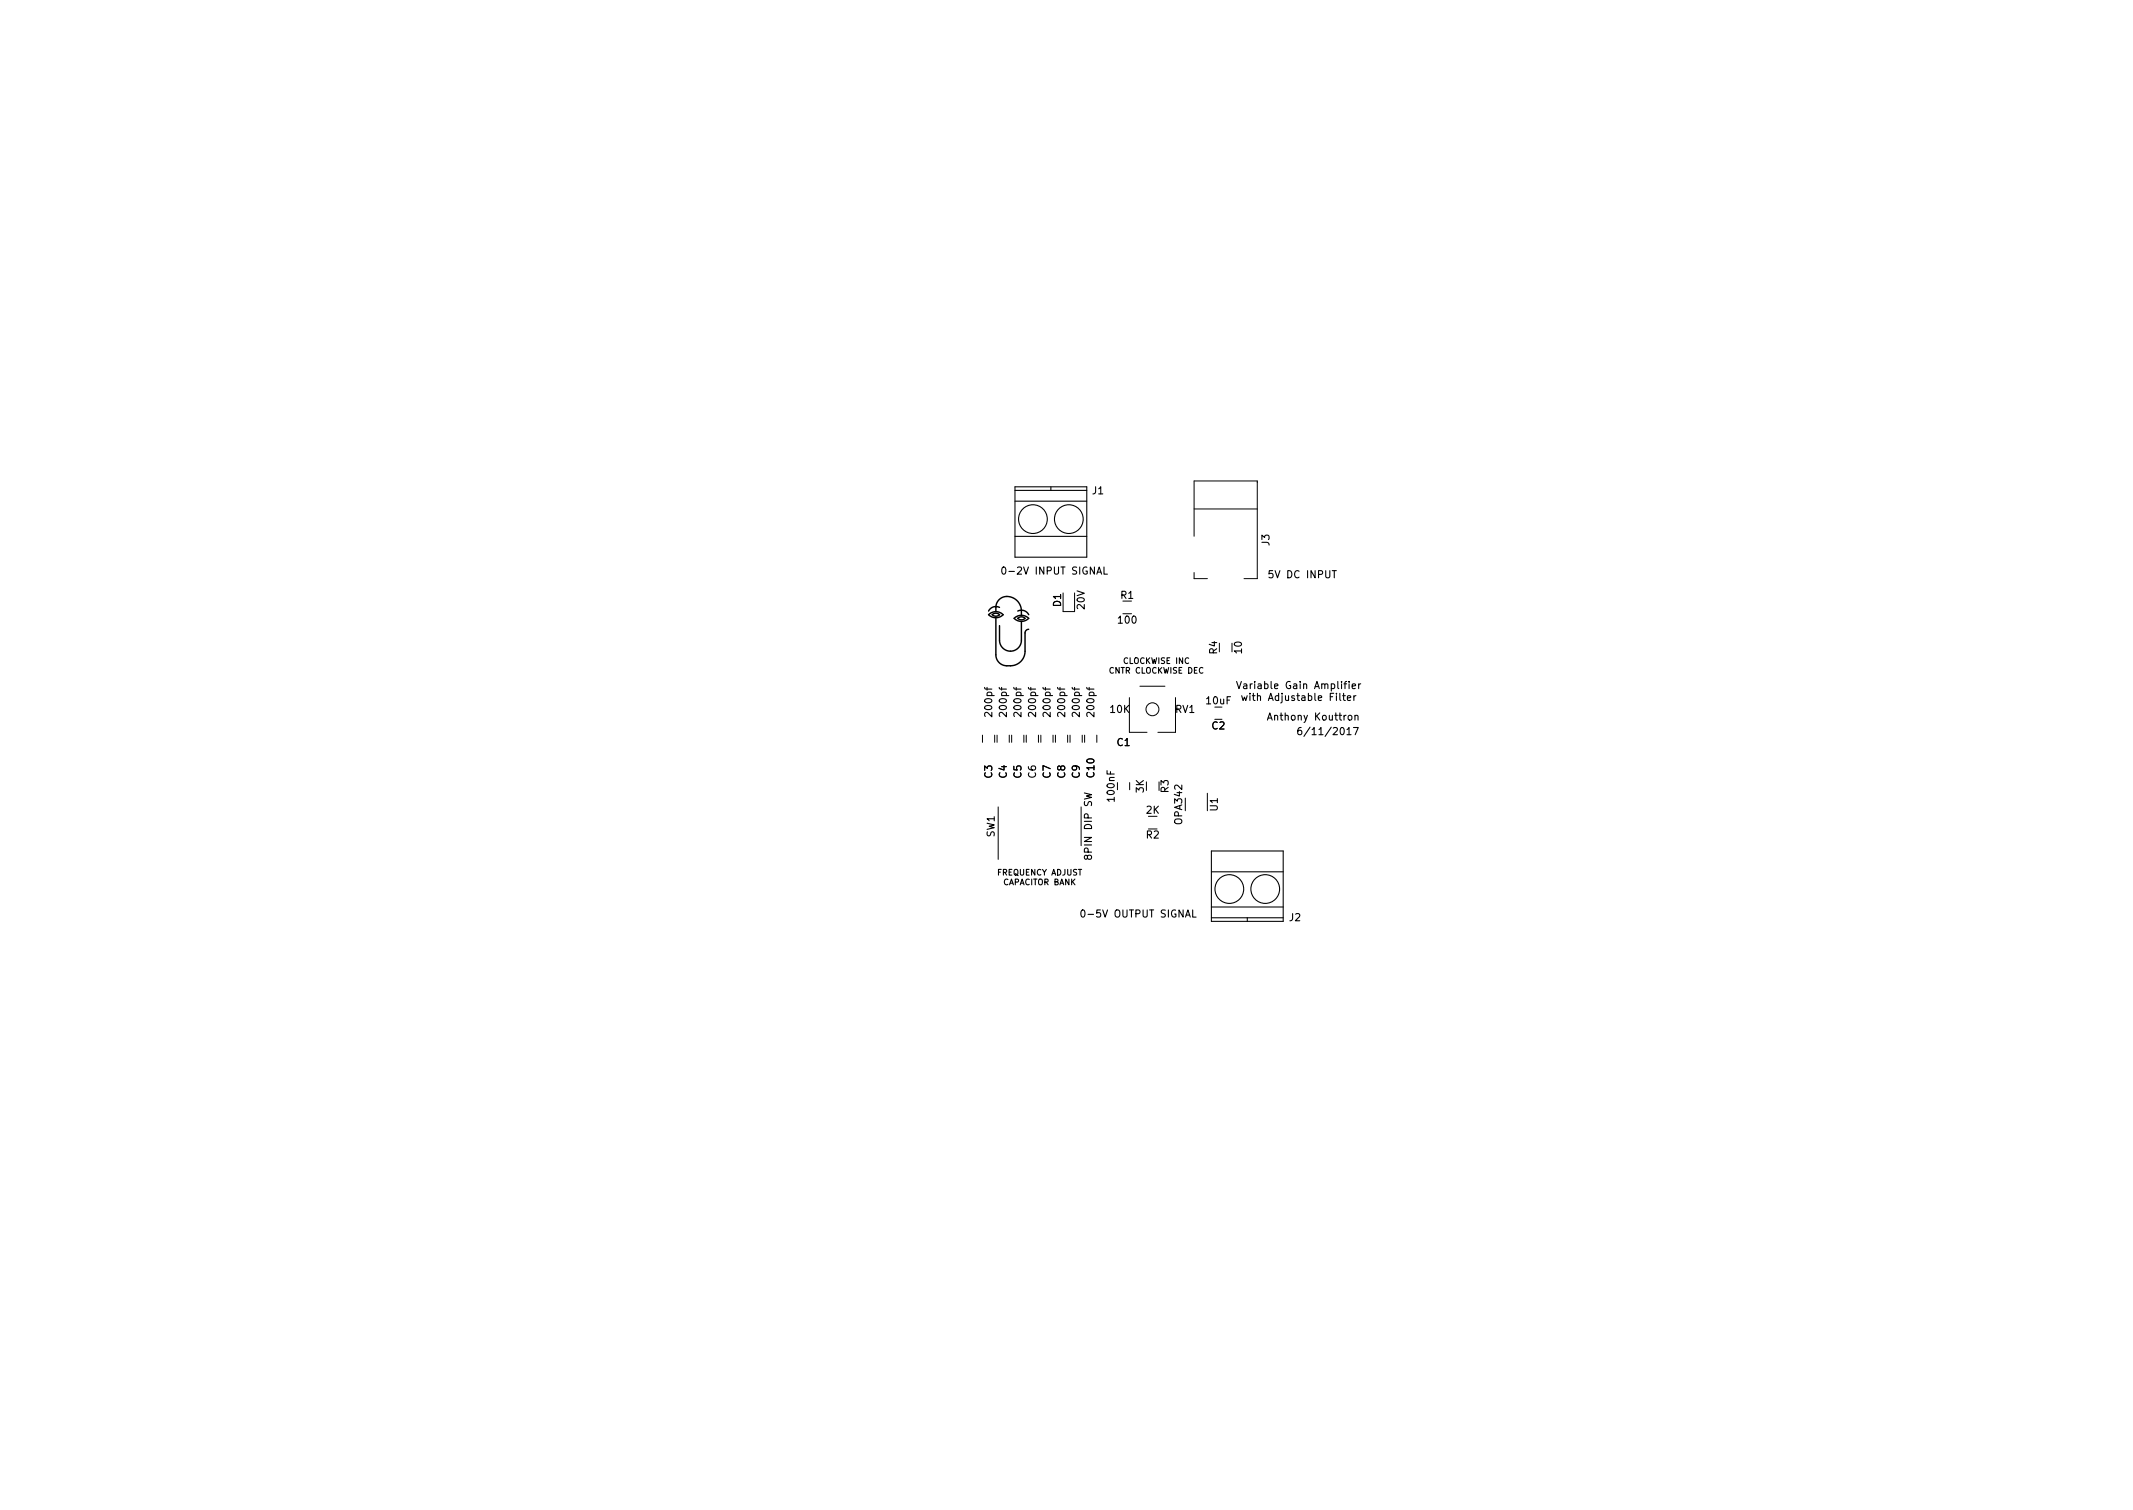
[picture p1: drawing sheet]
<svg xmlns="http://www.w3.org/2000/svg" width="297mm" height="210mm" viewBox="0 0 297 210" stroke-linecap="round" stroke-linejoin="round" font-family="sans-serif">
<defs><g id="words">
<g font-size="1.4">
<text x="152.1" y="68.8">J1</text>
<text x="176.8" y="76" transform="rotate(-90 176.8 76)">J3</text>
<text x="140.2" y="80">0-2V INPUT SIGNAL</text>
<text x="156.1" y="83.4">R1</text>
<text x="177" y="80.5">5V DC INPUT</text>
<text x="147.7" y="84.5" transform="rotate(-90 147.7 84.5)">D1</text>
<text x="151" y="84.8" transform="rotate(-90 151 84.8)">20V</text>
<text x="155.8" y="86.8">100</text>
<text x="169.5" y="91.1" transform="rotate(-90 169.5 91.1)">R4</text>
<text x="172.9" y="90.9" transform="rotate(-90 172.9 90.9)">10</text>
<text x="173.2" y="95.9">Variable Gain Amplifier</text>
<text x="138.2" y="99.6" transform="rotate(-90 138.2 99.6)">200pf</text>
<text x="140.2" y="99.6" transform="rotate(-90 140.2 99.6)">200pf</text>
<text x="142.2" y="99.6" transform="rotate(-90 142.2 99.6)">200pf</text>
<text x="144.3" y="99.6" transform="rotate(-90 144.3 99.6)">200pf</text>
<text x="146.3" y="99.6" transform="rotate(-90 146.3 99.6)">200pf</text>
<text x="148.3" y="99.6" transform="rotate(-90 148.3 99.6)">200pf</text>
<text x="150.4" y="99.6" transform="rotate(-90 150.4 99.6)">200pf</text>
<text x="152.4" y="99.6" transform="rotate(-90 152.4 99.6)">200pf</text>
<text x="154.7" y="99.3">10K</text>
<text x="163.7" y="99.3">RV1</text>
<text x="168" y="98.1">10uF</text>
<text x="168.8" y="101.6">C2</text>
<text x="173.8" y="97.6">with Adjustable Filter</text>
<text x="176.9" y="100.3">Anthony Kouttron</text>
<text x="155.6" y="103.9">C1</text>
<text x="181.8" y="102.3">6/11/2017</text>
<text x="138.2" y="108.3" transform="rotate(-90 138.2 108.3)">C3</text>
<text x="140.2" y="108.3" transform="rotate(-90 140.2 108.3)">C4</text>
<text x="142.2" y="108.3" transform="rotate(-90 142.2 108.3)">C5</text>
<text x="144.3" y="108.3" transform="rotate(-90 144.3 108.3)">C6</text>
<text x="146.3" y="108.3" transform="rotate(-90 146.3 108.3)">C7</text>
<text x="148.3" y="108.3" transform="rotate(-90 148.3 108.3)">C8</text>
<text x="150.4" y="108.3" transform="rotate(-90 150.4 108.3)">C9</text>
<text x="152.4" y="108.2" transform="rotate(-90 152.4 108.2)">C10</text>
<text x="155.2" y="111.5" transform="rotate(-90 155.2 111.5)">100nF</text>
<text x="159.3" y="110.4" transform="rotate(-90 159.3 110.4)">3K</text>
<text x="159.6" y="113.3">2K</text>
<text x="162.7" y="110.4" transform="rotate(-90 162.7 110.4)">R3</text>
<text x="169.6" y="112.9" transform="rotate(-90 169.6 112.9)">U1</text>
<text x="138.5" y="116.6" transform="rotate(-90 138.5 116.6)">SW1</text>
<text x="152.1" y="119.3" transform="rotate(-90 152.1 119.3)">8PIN DIP SW</text>
<text x="159.6" y="116.7">R2</text>
<text x="164.6" y="114.7" transform="rotate(-90 164.6 114.7)">OPA342</text>
<text x="151.1" y="127.7">0-5V OUTPUT SIGNAL</text>
<text x="179.6" y="128.3">J2</text>
</g>
<g font-size="1.1">
<text x="154.6" y="93.8">CNTR CLOCKWISE DEC</text>
<text x="156.5" y="92.4">CLOCKWISE INC</text>
<text x="138.9" y="121.9">FREQUENCY ADJUST</text>
<text x="139.7" y="123.2">CAPACITOR BANK</text>
</g>
</g></defs>
<path d="M137.7 85.6a1.44 1.44 0 0 1 2 0 1.44 1.44 0 0 1-2 0zM138.2 85.6a.62 .62 0 0 1 .9 0 .72 .72 0 0 1-.9 0zM138.7 86.1v5.1a1.52 1.52 0 0 0 1.5 1.5 2.2 2.2 0 0 0 2.2-.9l.3-1v-2.7a.51 .51 0 0 1 .6-.5M138.7 85.1v-.5a1.65 1.65 0 0 1 1.1-1.5 1.65 1.65 0 0 1 1.8 .5 2.26 2.26 0 0 1 .6 2M139.2 84.6a1.14 1.14 0 0 0-1.5 .5M141.2 86.1a1.44 1.44 0 0 1 2.1 0 1.44 1.44 0 0 1-2.1 0zM141.7 85.1a1.14 1.14 0 0 1 1.6 .5M141.7 86.1a.62 .62 0 0 1 1 0 .72 .72 0 0 1-1 0zM142.2 86.6v2.5a1.52 1.52 0 0 1-1.5 1.6 1.52 1.52 0 0 1-1.5-1.6v-2" fill="none" stroke="#000" stroke-width=".2"/>
<g fill="none" stroke="#000" stroke-width=".15">
<path d="M139.6 79l.1-.1a.53 .53 0 0 1 .4 .5 .53 .53 0 0 1-.4 .5h-.1l-.1-.3zM141.3 69.8h10M141.3 74.7h10M141.3 68.3h10M141.3 67.8h10v9.8h-10zM146.3 67.8v.5M153.7 78.9v1h.5M172.2 94.9l.3 1 .4-1M172.9 96.9l.2 .6 .2-.4 .2 .4 .2-.6M188.5 96.9v.6M188.8 96.9l-.3 .2M189.2 95.2v.7"/>
<path d="M189.5 95.2l-.3 .2M168.7 118.5h10v9.8h-10zM181.2 101.3h-.3a.67 .67 0 0 0 0 1l.3-.1 .1-.3-.2-.2h-.3l-.1 .2M188.5 101.3h.6l-.4 1M150.7 126.7h.1a.53 .53 0 0 1 .3 .5 .53 .53 0 0 1-.3 .5 .67 .67 0 0 1-.1-1zM166.1 126.7v1h.5M168.7 126.3h10M168.7 121.4h10M168.7 127.8h10M173.7 127.8v.5"/>
<circle cx="143.8" cy="72.3" r="2"/>
<circle cx="148.8" cy="72.3" r="2"/>
<circle cx="171.2" cy="123.8" r="2"/>
<circle cx="176.2" cy="123.8" r="2"/>
</g>
<g fill="none" stroke="#000" stroke-width=".14">
<path d="M166.3 70.9h8.8M166.3 74.7v-7.7h8.8v13.6h-1.9M166.3 79.7v.9h1.8M148 82.6v2.6h1.6v-2.6M157.3 97.1v4.9h2.4M158.7 95.6h3.5M163.7 97.1v4.9h-2.5M136.8 102.4v1M138.5 102.4v1M138.9 102.4v1M139 112.4v7.3M140.5 102.4v1"/>
<path d="M140.9 102.4v1M142.6 102.4v1M142.9 102.4v1M144.6 102.4v1M144.9 102.4v1M146.6 102.4v1M147 102.4v1M148.7 102.4v1M149 102.4v1M150.6 112.4v5.4M150.7 102.4v1M151 102.4v1"/>
<path d="M152.7 102.4v1M157.3 109v1M168.1 110.5v2.4"/>
<circle cx="160.5" cy="98.8" r=".9"/>
</g>
<use href="#words"/>
</svg>
